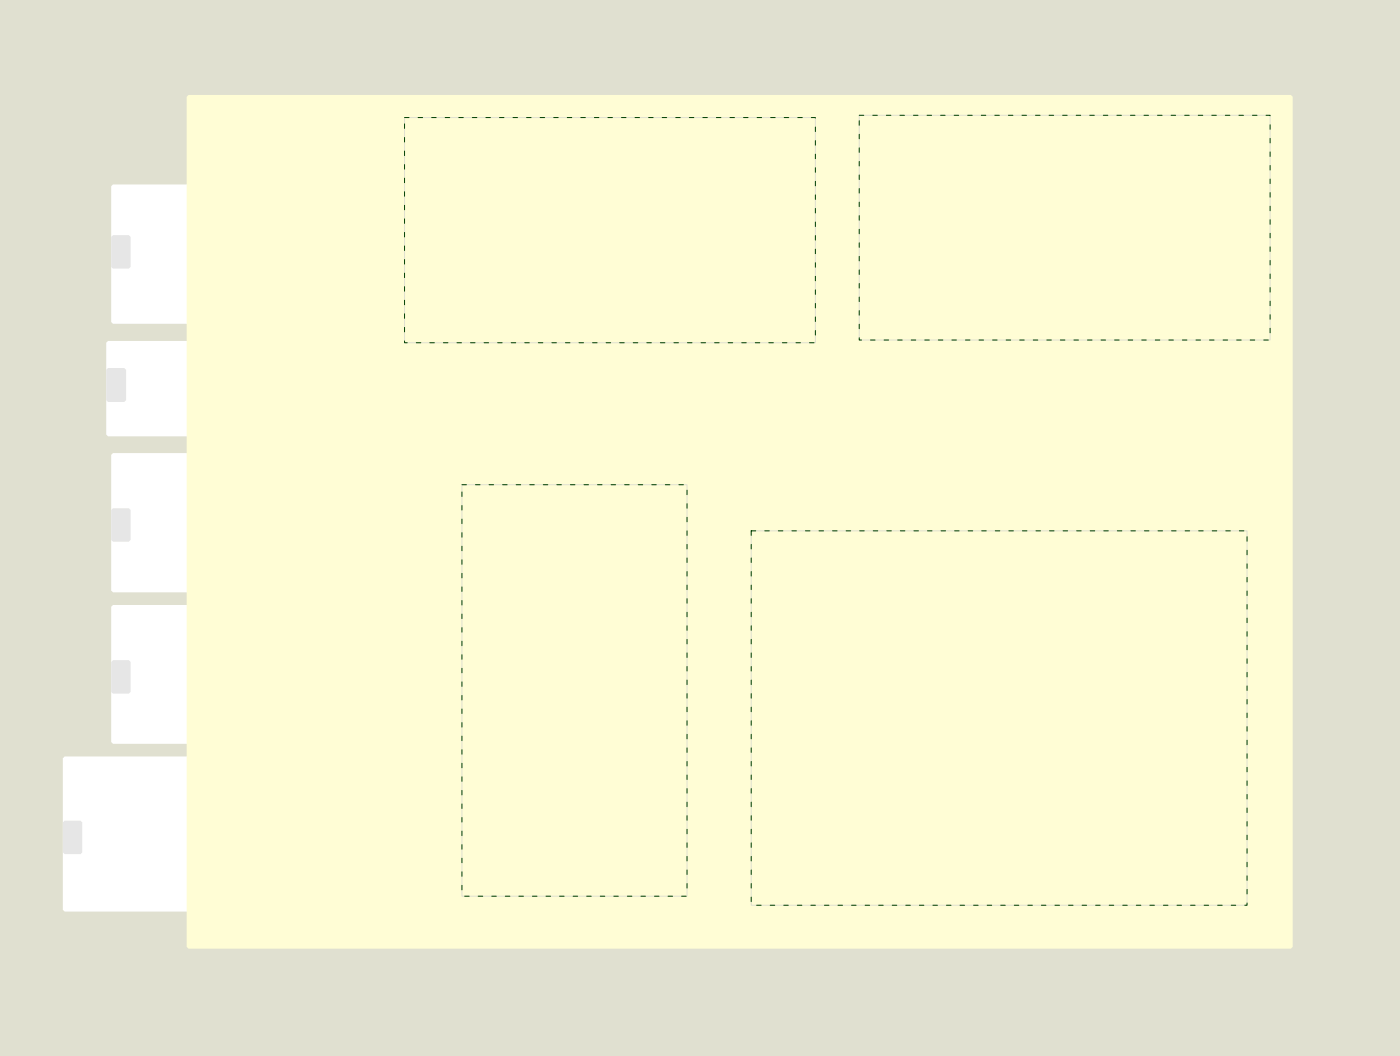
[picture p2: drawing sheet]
<svg xmlns="http://www.w3.org/2000/svg" width="155mm" height="117mm" viewBox="0 0 155 117" stroke-linecap="round" stroke-linejoin="round" font-family="sans-serif">
<path d="M0 0h154.9v116.8h-154.9z" fill="#e0e0d0"/>
<g fill="#fff" stroke="#fff" stroke-width=".4">
<path d="M12.5 20.6h14.7v15h-14.7z"/>
<path d="M12 37.9h15.2v10.2h-15.2z"/>
<path d="M7.2 83.9h20v16.7h-20z"/>
<path d="M12.5 50.3h14.7v15h-14.7z"/>
<path d="M12.5 67.1h14.7v15h-14.7z"/>
</g>
<g fill="#e6e6e6" stroke="#e6e6e6" stroke-width=".4">
<path d="M12.5 26.2h1.8v3.3h-1.8z"/>
<path d="M12 40.9h1.8v3.4h-1.8z"/>
<path d="M12.5 56.4h1.8v3.3h-1.8z"/>
<path d="M12.5 73.2h1.8v3.3h-1.8z"/>
<path d="M7.2 91h1.7v3.3h-1.7z"/>
</g>
<g fill="none" stroke="#c0c000" stroke-width=".4">
<path d="M27.5 27.7h5.8M27.5 23.7h5.8M27.5 31.6h5.8M27.5 40.7h5.8M27.5 44.5h5.8M27.7 58h5.9M27.7 53.9h5.9M27.7 62h5.9M27.7 75h5.9M27.7 70.9h5.9M27.7 78.8h5.9M27.5 86.7h5.8"/>
<path d="M27.5 90.2h5.8M27.5 93.5h5.8M27.5 97.3h5.8"/>
</g>
<path d="M20.9 10.7h121.9v94h-121.9z" fill="#fffdd5" stroke="#fffdd5" stroke-width=".4"/>
<path d="M44.8 13h45.4v24.9h-45.4zM95.1 12.8h45.4v24.8h-45.4zM51.1 53.6h24.9v45.5h-24.9zM83.1 58.7h54.9v41.4h-54.9z" fill="none" stroke="#e0e0d0" stroke-width=".11"/>
<path d="M44.8 13h45.4v24.9h-45.4zM95.1 12.8h45.4v24.8h-45.4zM51.1 53.6h24.9v45.5h-24.9zM83.1 58.7h54.9v41.4h-54.9z" fill="none" stroke="#004000" stroke-width=".11" stroke-dasharray=".5 1"/>
</svg>
